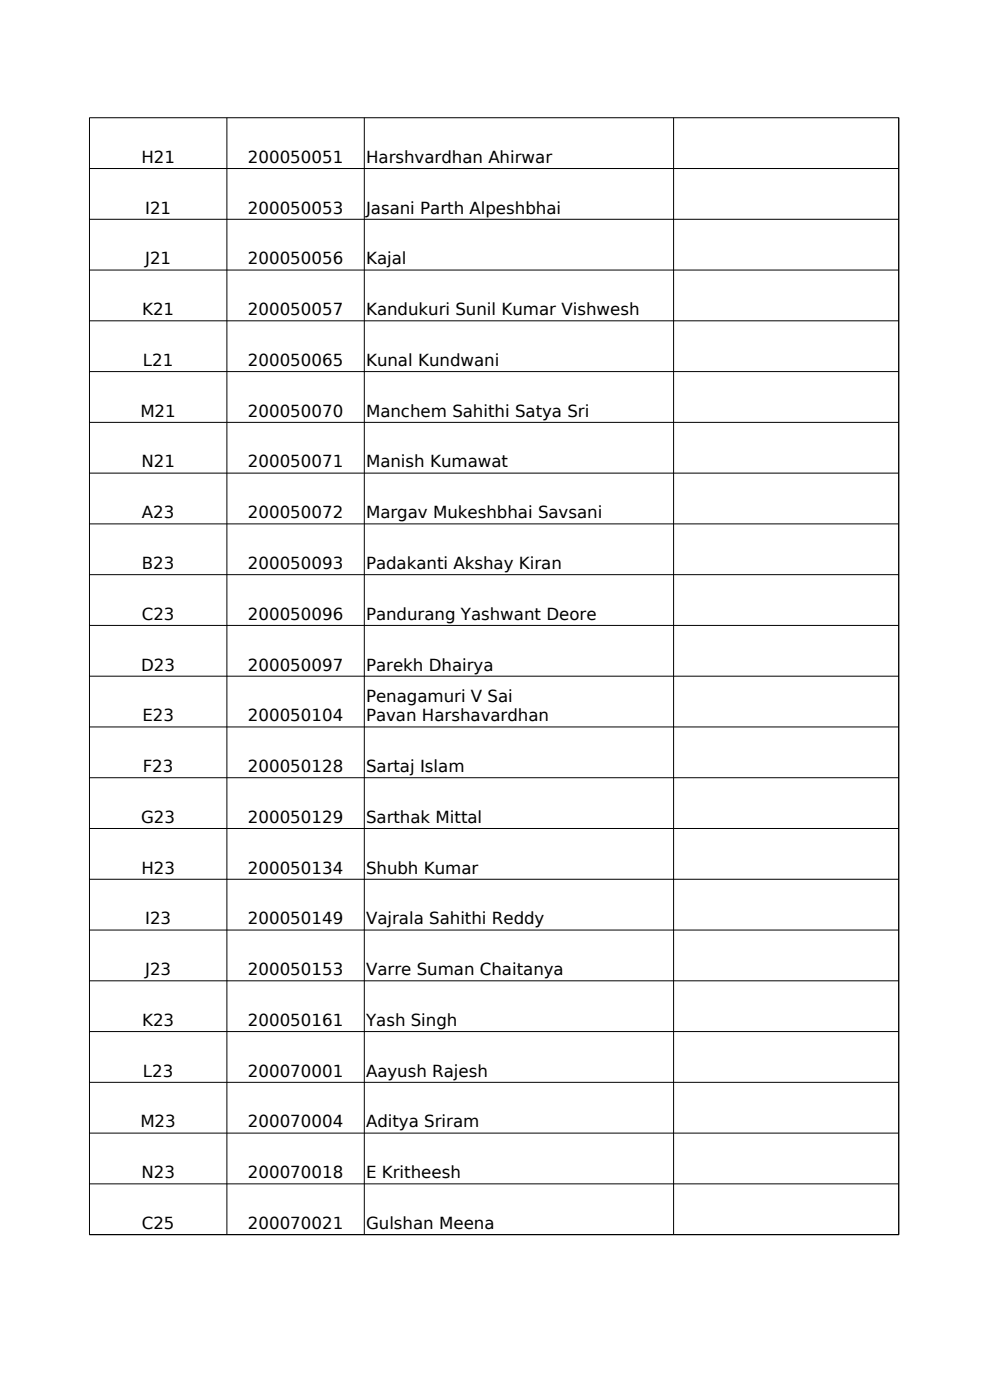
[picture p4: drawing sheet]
<svg xmlns="http://www.w3.org/2000/svg" width="210mm" height="297mm" viewBox="0 0 210 297" stroke-linecap="round" stroke-linejoin="round" font-family="sans-serif">
<defs><g id="words">
<g font-size="3.5">
<text x="30" y="34.6">H21</text>
<text x="52.6" y="34.6">200050051</text>
<text x="77.6" y="34.6">Harshvardhan Ahirwar</text>
<text x="30.8" y="45.3">I21</text>
<text x="52.6" y="45.3">200050053</text>
<text x="77.6" y="45.3">Jasani Parth Alpeshbhai</text>
<text x="30.8" y="56.1">J21</text>
<text x="52.6" y="56.1">200050056</text>
<text x="77.6" y="56.1">Kajal</text>
<text x="30.1" y="66.9">K21</text>
<text x="52.6" y="66.9">200050057</text>
<text x="77.6" y="66.9">Kandukuri Sunil Kumar Vishwesh</text>
<text x="30.3" y="77.7">L21</text>
<text x="52.6" y="77.7">200050065</text>
<text x="77.6" y="77.7">Kunal Kundwani</text>
<text x="29.8" y="88.4">M21</text>
<text x="52.6" y="88.4">200050070</text>
<text x="77.6" y="88.4">Manchem Sahithi Satya Sri</text>
<text x="30" y="99.2">N21</text>
<text x="52.6" y="99.2">200050071</text>
<text x="77.6" y="99.2">Manish Kumawat</text>
<text x="30.1" y="110">A23</text>
<text x="52.6" y="110">200050072</text>
<text x="77.6" y="110">Margav Mukeshbhai Savsani</text>
<text x="30.1" y="120.7">B23</text>
<text x="52.6" y="120.7">200050093</text>
<text x="77.6" y="120.7">Padakanti Akshay Kiran</text>
<text x="30.1" y="131.5">C23</text>
<text x="52.6" y="131.5">200050096</text>
<text x="77.6" y="131.5">Pandurang Yashwant Deore</text>
<text x="30" y="142.3">D23</text>
<text x="52.6" y="142.3">200050097</text>
<text x="77.6" y="142.3">Parekh Dhairya</text>
<text x="77.6" y="148.9">Penagamuri V Sai</text>
<text x="30.2" y="153">E23</text>
<text x="52.6" y="153">200050104</text>
<text x="77.6" y="153">Pavan Harshavardhan</text>
<text x="30.3" y="163.8">F23</text>
<text x="52.6" y="163.8">200050128</text>
<text x="77.6" y="163.8">Sartaj Islam</text>
<text x="30" y="174.6">G23</text>
<text x="52.6" y="174.6">200050129</text>
<text x="77.6" y="174.6">Sarthak Mittal</text>
<text x="30" y="185.4">H23</text>
<text x="52.6" y="185.4">200050134</text>
<text x="77.6" y="185.4">Shubh Kumar</text>
<text x="30.8" y="196.1">I23</text>
<text x="52.6" y="196.1">200050149</text>
<text x="77.6" y="196.1">Vajrala Sahithi Reddy</text>
<text x="30.8" y="206.9">J23</text>
<text x="52.6" y="206.9">200050153</text>
<text x="77.6" y="206.9">Varre Suman Chaitanya</text>
<text x="30.1" y="217.7">K23</text>
<text x="52.6" y="217.7">200050161</text>
<text x="77.6" y="217.7">Yash Singh</text>
<text x="30.3" y="228.4">L23</text>
<text x="52.6" y="228.4">200070001</text>
<text x="77.6" y="228.4">Aayush Rajesh</text>
<text x="29.8" y="239.2">M23</text>
<text x="52.6" y="239.2">200070004</text>
<text x="77.6" y="239.2">Aditya Sriram</text>
<text x="30" y="249.9">N23</text>
<text x="52.6" y="249.9">200070018</text>
<text x="77.6" y="249.9">E Kritheesh</text>
<text x="30.1" y="260.7">C25</text>
<text x="52.6" y="260.7">200070021</text>
<text x="77.6" y="260.7">Gulshan Meena</text>
</g>
</g></defs>
<g fill="none" stroke="#000" stroke-width=".21">
<path d="M19 25h171.7l-.1 236.9h-171.6zM19 35.8h171.7M48.1 25v236.9M77.3 25v236.9M142.9 25v236.9M19 46.5h171.7M19 57.3h171.7M19 68.1h171.7M19 78.8h171.7M19 89.6h171.7M19 100.4h171.7M19 111.1h171.7"/>
<path d="M19 121.9h171.7M19 132.7h171.7M19 143.5h171.7M19 154.2h171.7M19 165h171.7M19 175.8h171.7M19 186.5h171.7M19 197.3h171.7M19 208.1h171.7M19 218.8h171.7M19 229.6h171.7M19 240.4h171.7"/>
<path d="M19 251.2h171.7"/>
</g>
<use href="#words"/>
</svg>
